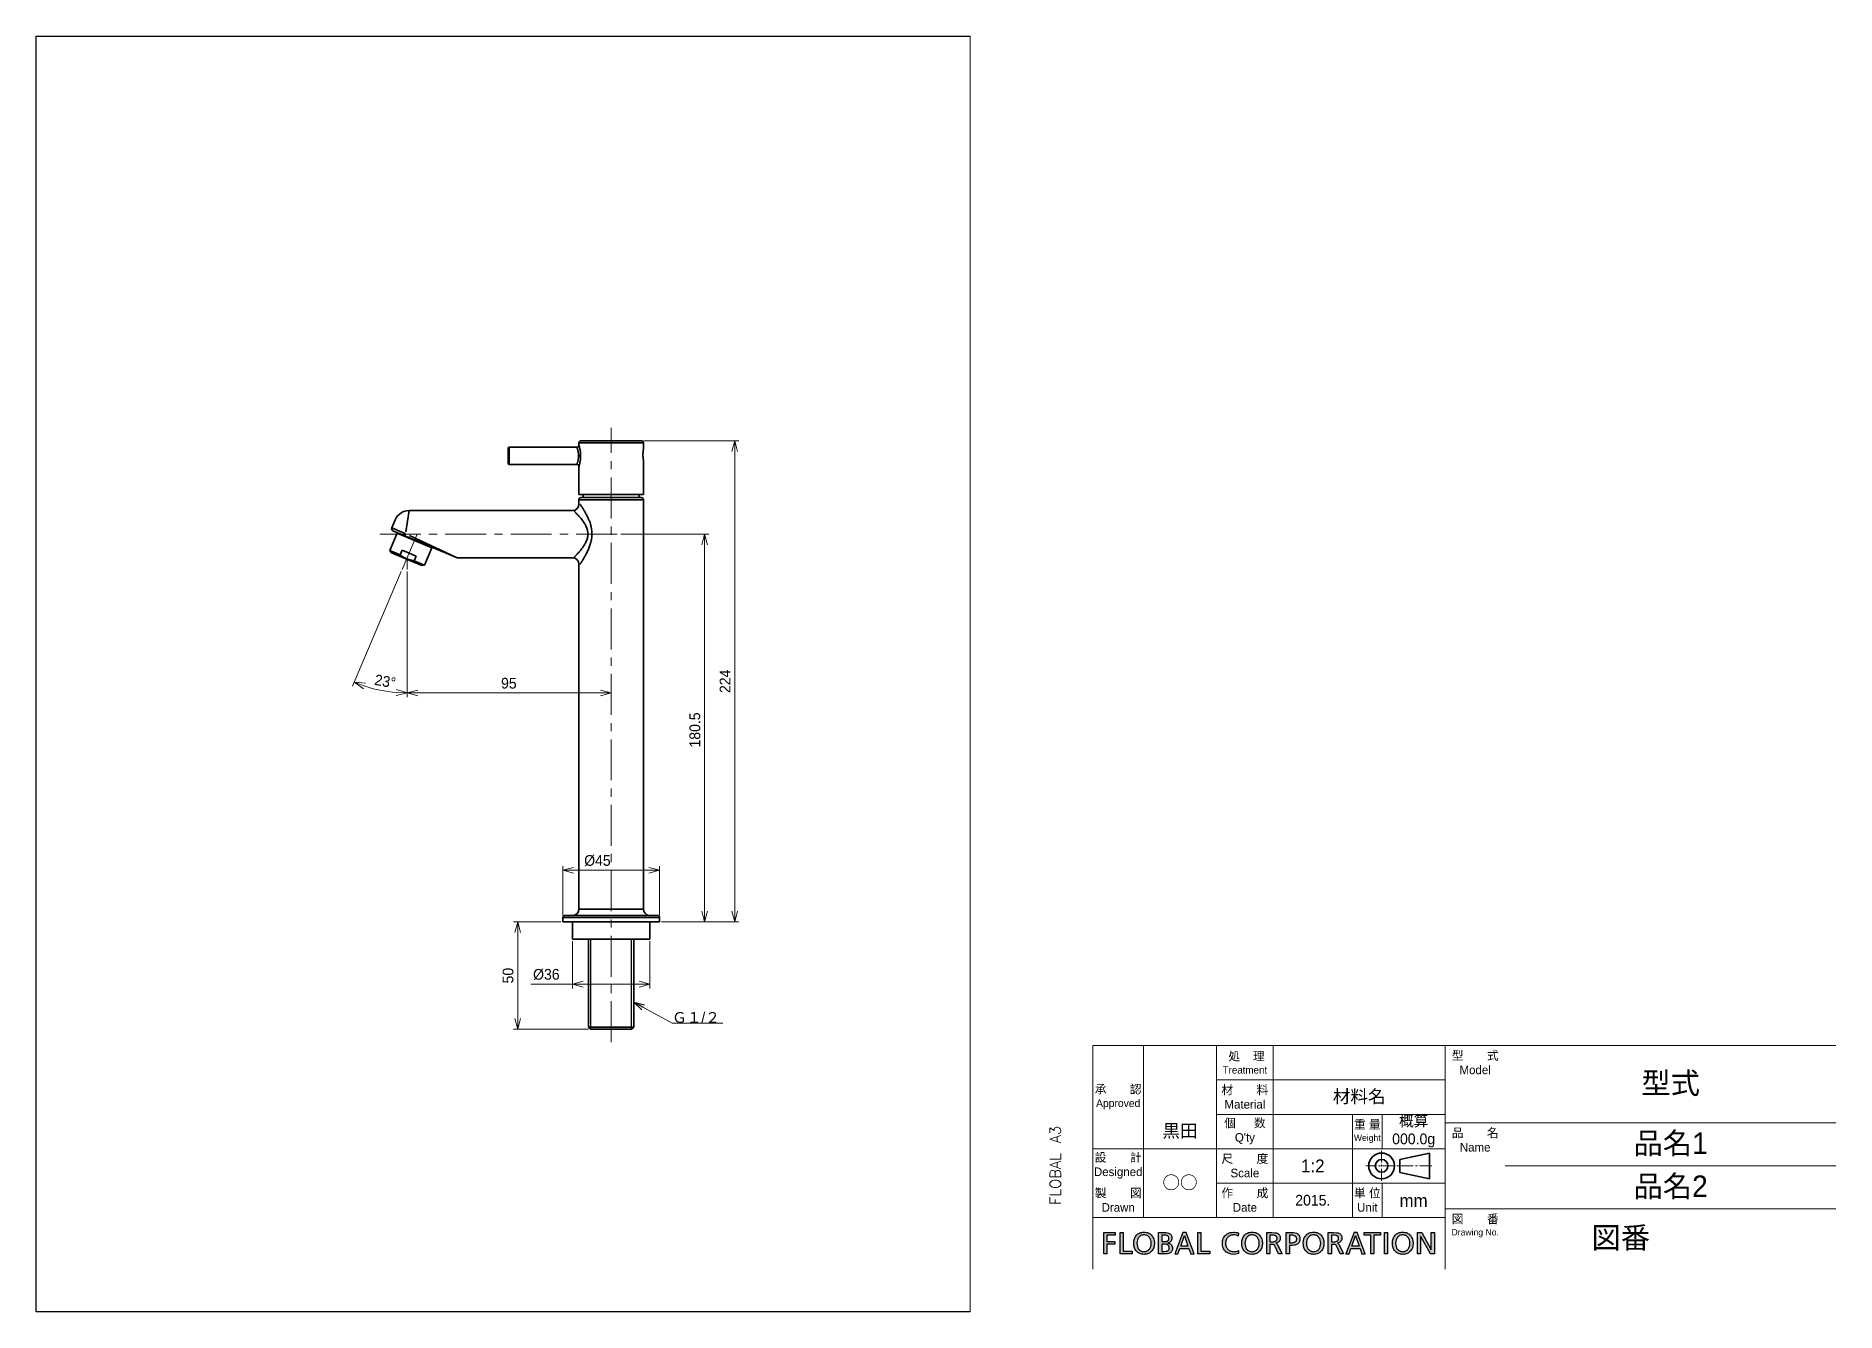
# Model space of a CAD drawing. Header units: millimetres. Extents: x 0 to 838, y 0 to 594.
import ezdxf

# ---------------------------------------------------------------- set-up
doc = ezdxf.new("R2010")
doc.units = ezdxf.units.MM
doc.header["$LTSCALE"] = 0.3
doc.linetypes.add('CENTER', pattern=[50.8, 31.75, -6.35, 6.35, -6.35])
doc.linetypes.add('CENTER2', pattern=[28.575, 19.05, -3.175, 3.175, -3.175])
for name, color, linetype, lineweight in [('TEXT', 7, 'Continuous', 25), ('中心線', 4, 'CENTER', 18), ('中心線x.5', 4, 'CENTER2', 18), ('実線', 3, 'Continuous', 35), ('寸法', 2, 'Continuous', 18), ('細線', 7, 'Continuous', 18)]:
    doc.layers.add(name, color=color, linetype=linetype, lineweight=lineweight)
doc.styles.add('MS Pゴシック', font='')
doc.styles.get("Standard").update_dxf_attribs({"font": 'txt.shx', "bigfont": 'bigfont.shx'})
doc.styles.get('MS Pゴシック').set_extended_font_data('MS PGothic')
doc.dimstyles.new('MyDim S＝1：2', dxfattribs={"dimscale": 2, "dimtxt": 2.5, "dimasz": 2.5, "dimexe": 1, "dimexo": 0.5, "dimgap": 1, "dimtad": 3, "dimdsep": 46, "dimtxsty": 'MS Pゴシック', "dimblk": 'OPEN30', "dimcen": 0, "dimclrd": 256, "dimclre": 256, "dimclrt": 256, "dimazin": 2, "dimtfac": 1, "dimtmove": 0, "dimatfit": 3, "dimldrblk": 'OPEN30', "dimfxl": 1, "dimlwd": 18, "dimlwe": 18, "dimarcsym": 0})

msp = doc.modelspace()

# ---------------------------------------------------------------- texts
at = {"layer": 'TEXT'}
msp.add_text('FLOBAL A3', height=5, rotation=90, dxfattribs=at).set_placement((477.094, 49.792))
at = {"layer": 'TEXT', "insert": (296.164, 134.526), "char_height": 5, "attachment_point": 7, "style": 'MS Pゴシック'}
msp.add_mtext('Ｇ１/２', dxfattribs=at)
at = {"layer": 'TEXT', "attachment_point": 5}
for s, insert, char_height, width in [('{\\fMS PMincho|b0|i0|c128|p18;黒田}', (532.662, 84), 6, 33.97607), ('{\\fMS PMincho|b0|i0|c128|p18;概算000.0g}', (641.457, 84), 5, 29.27428), ('{\\fMS PMincho|b0|i0|c128|p18;○○}', (532.662, 60), 6, 33.97607), ('{\\fMS PMincho|b0|i0|c128|p18;2015.}', (594.497, 52), 5, 36.80572), ('{\\fMS PMincho|b0|i0|c128|p18;mm}', (641.409, 51.858), 6, 29.3708)]:
    msp.add_mtext(s, dxfattribs=dict(at, insert=insert, char_height=char_height, width=width))
at = {"layer": '細線', "attachment_point": 5}
for s, insert, char_height, width in [('{\\fMS UI Gothic|b0|i0|c128|p50; 処    理\\H0.85x;Treatment}', (562.872, 116), 4, 26.44393), ('{\\fMS UI Gothic|b0|i0|c128|p2;型\u3000\u3000式\\P\\fMS UI Gothic|b0|i0|c128|p50;Model}', (670.094, 116), 4, 28), ('{\\fＭＳ Ｐ明朝|b0|i0|c128|p18;型式}', (761.094, 106), 10, 154), ('{\\fMS UI Gothic|b0|i0|c128|p50;承\u3000\u3000認\\P\\H0.9x;Approved}', (503.884, 100), 4, 23.58), ('{\\fMS UI Gothic|b0|i0|c128|p2;材\u3000\u3000料\\PMaterial}', (562.872, 100), 4, 26.44393), ('{\\fMS PMincho|b0|i0|c128|p18;材料名}', (616.094, 100), 6, 80), ("{\\fMS UI Gothic|b0|i0|c128|p2;個  \u3000数Q'ty}", (562.872, 84), 4, 26.44393), ('{\\fMS UI Gothic|b0|i0|c128|p50;重 量\\H0.7502x;Weight\\H1.333x; }', (619.86, 84), 3.999, 13.92), ('{\\fMS UI Gothic|b0|i0|c128|p2;品\u3000\u3000名\\fMS UI Gothic|b0|i0|c128|p50;Name}', (670.094, 80), 4, 28), ('{\\fＭＳ Ｐ明朝|b0|i0|c128|p18;品名1}', (761.094, 78), 10, 154), ('{\\fMS UI Gothic|b0|i0|c128|p2;設\u3000\u3000計Designed}', (503.884, 68), 4, 23.58), ('{\\fMS UI Gothic|b0|i0|c128|p50;尺\u3000\u3000度Scale}', (562.872, 68), 4, 26.44393), ('{\\fMS PMincho|b0|i0|c128|p18;1:2}', (594.497, 68), 6, 36.80572), ('{\\fＭＳ Ｐ明朝|b0|i0|c128|p18;品名2}', (761.094, 58), 10, 154), ('{\\fMS UI Gothic|b0|i0|c128|p2;製\u3000\u3000図Drawn}', (503.884, 52), 4, 23.58), ('{\\fMS UI Gothic|b0|i0|c128|p2;作\u3000\u3000成Date}', (562.872, 52), 4, 26.44393), ('{\\fMS UI Gothic|b0|i0|c128|p50;単 位\\P\\H1x;Unit}', (619.86, 52), 3.999, 13.92), ('{\\fMS UI Gothic|b0|i0|c128|p50;図\u3000\u3000番\\fMS UI Gothic|b0|i0|c128|p2;\\P\\fMS UI Gothic|b0|i0|c128|p50;\\H0.75x;Drawing No.}', (670.094, 40), 4, 28), ('{\\fＭＳ Ｐ明朝|b0|i0|c128|p18;図番}', (737.863, 34.053), 10, 116.2445)]:
    msp.add_mtext(s, dxfattribs=dict(at, insert=insert, char_height=char_height, width=width))

# ---------------------------------------------------------------- blocks, each defined once
blk = doc.blocks.new('FLOBAL CORPORATIOM')
at = {"layer": 'TEXT'}
h = blk.add_hatch(color=256, dxfattribs=at)
h.paths.add_polyline_path([(16.86, 1.72), (16.79, 1.86), (16.7, 1.99), (16.6, 2.1), (16.48, 2.19), (16.35, 2.27), (16.21, 2.34), (16.06, 2.39), (15.73, 2.46), (15.01, 2.5), (13.79, 2.5), (13.79, -2.5), (14.5, -2.5), (14.5, -0.28), (14.93, -0.28), (15.19, -0.29), (15.3, -0.31), (15.36, -0.32), (15.41, -0.34), (15.46, -0.37), (15.51, -0.4), (15.55, -0.44), (15.6, -0.48), (15.69, -0.61), (15.77, -0.77), (16.54, -2.5), (17.35, -2.5), (16.41, -0.51), (16.3, -0.31), (16.25, -0.24), (16.19, -0.17), (16.13, -0.12), (16.07, -0.08), (15.92, -0.01), (15.92, 0.01), (16.13, 0.06), (16.33, 0.14), (16.5, 0.25), (16.65, 0.39), (16.72, 0.46), (16.78, 0.54), (16.83, 0.63), (16.87, 0.73), (16.91, 0.82), (16.93, 0.93), (16.95, 1.03), (16.95, 1.15), (16.94, 1.36), (16.91, 1.55)])
h.paths.add_polyline_path([(14.5, 1.87), (15.19, 1.87), (15.42, 1.86), (15.62, 1.82), (15.71, 1.79), (15.8, 1.76), (15.87, 1.72), (15.94, 1.67), (16, 1.62), (16.05, 1.56), (16.09, 1.5), (16.13, 1.44), (16.16, 1.37), (16.18, 1.29), (16.19, 1.21), (16.19, 1.13), (16.19, 1.04), (16.17, 0.96), (16.15, 0.88), (16.12, 0.81), (16.08, 0.74), (16.03, 0.67), (15.97, 0.61), (15.91, 0.56), (15.83, 0.51), (15.75, 0.47), (15.57, 0.41), (15.35, 0.36), (15.11, 0.35), (14.5, 0.35)], flags=16)
h.paths.add_polyline_path([(-37.77, -0.22), (-35.91, -0.22), (-35.91, 0.41), (-37.77, 0.41), (-37.77, 1.87), (-35.83, 1.87), (-35.83, 2.5), (-38.48, 2.5), (-38.48, -2.5), (-37.77, -2.5)])
h.paths.add_polyline_path([(-34.69, -2.5), (-31.88, -2.5), (-31.88, -1.87), (-33.97, -1.87), (-33.97, 2.5), (-34.69, 2.5)])
h.paths.add_polyline_path([(-30.34, 2.28), (-30.53, 2.16), (-30.71, 2.01), (-30.88, 1.85), (-31.02, 1.67), (-31.15, 1.47), (-31.26, 1.26), (-31.35, 1.03), (-31.47, 0.54), (-31.51, 0), (-31.47, -0.55), (-31.35, -1.04), (-31.26, -1.27), (-31.15, -1.49), (-31.03, -1.68), (-30.88, -1.86), (-30.72, -2.02), (-30.54, -2.17), (-30.34, -2.29), (-30.12, -2.4), (-29.89, -2.48), (-29.65, -2.54), (-29.38, -2.57), (-29.1, -2.59), (-28.83, -2.57), (-28.56, -2.54), (-28.32, -2.48), (-28.09, -2.4), (-27.87, -2.29), (-27.67, -2.17), (-27.49, -2.02), (-27.33, -1.86), (-27.18, -1.68), (-27.06, -1.49), (-26.95, -1.27), (-26.86, -1.04), (-26.74, -0.55), (-26.7, 0), (-26.74, 0.54), (-26.86, 1.03), (-26.95, 1.26), (-27.06, 1.47), (-27.19, 1.67), (-27.33, 1.85), (-27.5, 2.01), (-27.68, 2.16), (-27.87, 2.28), (-28.09, 2.39), (-28.32, 2.47), (-28.57, 2.54), (-28.83, 2.57), (-29.1, 2.59), (-29.38, 2.57), (-29.64, 2.54), (-29.89, 2.47), (-30.12, 2.39)])
h.paths.add_polyline_path([(-29.83, 1.8), (-29.67, 1.86), (-29.49, 1.92), (-29.31, 1.95), (-29.1, 1.96), (-28.9, 1.94), (-28.72, 1.91), (-28.54, 1.86), (-28.38, 1.79), (-28.23, 1.7), (-28.1, 1.6), (-27.98, 1.49), (-27.87, 1.36), (-27.77, 1.22), (-27.69, 1.06), (-27.56, 0.73), (-27.48, 0.38), (-27.46, 0), (-27.48, -0.37), (-27.55, -0.73), (-27.67, -1.06), (-27.75, -1.21), (-27.85, -1.35), (-27.96, -1.48), (-28.08, -1.6), (-28.21, -1.7), (-28.36, -1.79), (-28.52, -1.86), (-28.7, -1.91), (-28.9, -1.94), (-29.1, -1.96), (-29.31, -1.94), (-29.51, -1.91), (-29.69, -1.86), (-29.85, -1.79), (-30, -1.7), (-30.13, -1.6), (-30.25, -1.48), (-30.36, -1.35), (-30.45, -1.21), (-30.54, -1.06), (-30.66, -0.73), (-30.73, -0.37), (-30.75, 0), (-30.73, 0.38), (-30.65, 0.74), (-30.52, 1.07), (-30.44, 1.22), (-30.34, 1.36), (-30.23, 1.49), (-30.11, 1.61), (-29.98, 1.71)], flags=16)
h.paths.add_polyline_path([(-25.71, -2.5), (-24.38, -2.5), (-24.01, -2.49), (-23.65, -2.44), (-23.33, -2.36), (-23.18, -2.31), (-23.04, -2.24), (-22.92, -2.16), (-22.81, -2.06), (-22.71, -1.95), (-22.63, -1.83), (-22.56, -1.69), (-22.51, -1.53), (-22.48, -1.36), (-22.47, -1.17), (-22.48, -1.04), (-22.5, -0.92), (-22.52, -0.8), (-22.56, -0.69), (-22.61, -0.59), (-22.66, -0.49), (-22.73, -0.41), (-22.8, -0.32), (-22.88, -0.25), (-22.97, -0.19), (-23.06, -0.13), (-23.17, -0.08), (-23.39, 0), (-23.63, 0.04), (-23.63, 0.05), (-23.41, 0.12), (-23.21, 0.21), (-23.03, 0.31), (-22.95, 0.38), (-22.88, 0.45), (-22.82, 0.52), (-22.76, 0.6), (-22.71, 0.69), (-22.68, 0.79), (-22.64, 0.89), (-22.62, 1), (-22.6, 1.24), (-22.61, 1.41), (-22.64, 1.56), (-22.68, 1.7), (-22.73, 1.83), (-22.8, 1.94), (-22.88, 2.04), (-22.98, 2.14), (-23.09, 2.22), (-23.21, 2.29), (-23.35, 2.34), (-23.65, 2.43), (-23.98, 2.48), (-24.36, 2.5), (-25.71, 2.5)])
h.paths.add_polyline_path([(-25, 1.91), (-24.24, 1.91), (-24.08, 1.9), (-23.92, 1.88), (-23.77, 1.83), (-23.69, 1.8), (-23.63, 1.76), (-23.56, 1.72), (-23.5, 1.66), (-23.45, 1.6), (-23.4, 1.53), (-23.37, 1.46), (-23.34, 1.37), (-23.32, 1.27), (-23.32, 1.17), (-23.33, 1.04), (-23.35, 0.92), (-23.38, 0.82), (-23.42, 0.73), (-23.48, 0.65), (-23.54, 0.59), (-23.62, 0.53), (-23.7, 0.49), (-23.79, 0.45), (-23.89, 0.42), (-24.11, 0.39), (-24.6, 0.37), (-25, 0.37)], flags=16)
h.paths.add_polyline_path([(-25, -0.22), (-24.53, -0.22), (-24.07, -0.25), (-23.85, -0.3), (-23.75, -0.33), (-23.65, -0.37), (-23.56, -0.42), (-23.48, -0.48), (-23.41, -0.56), (-23.35, -0.64), (-23.3, -0.73), (-23.26, -0.84), (-23.24, -0.97), (-23.23, -1.1), (-23.24, -1.22), (-23.26, -1.33), (-23.29, -1.43), (-23.33, -1.51), (-23.39, -1.59), (-23.45, -1.66), (-23.52, -1.71), (-23.6, -1.76), (-23.69, -1.8), (-23.79, -1.83), (-23.99, -1.88), (-24.46, -1.91), (-25, -1.91)], flags=16)
h.paths.add_polyline_path([(-21.97, -2.5), (-21.22, -2.5), (-20.78, -1.24), (-18.67, -1.24), (-18.23, -2.5), (-17.45, -2.5), (-19.32, 2.5), (-20.08, 2.5)])
h.paths.add_polyline_path([(-19.72, 1.78), (-18.88, -0.65), (-20.57, -0.65)], flags=16)
h.paths.add_polyline_path([(-15.89, 2.5), (-16.6, 2.5), (-16.6, -2.5), (-13.8, -2.5), (-13.8, -1.87), (-15.89, -1.87)])
h.paths.add_polyline_path([(-9.04, 2.47), (-9.29, 2.39), (-9.52, 2.29), (-9.74, 2.17), (-9.94, 2.03), (-10.13, 1.87), (-10.29, 1.69), (-10.44, 1.5), (-10.57, 1.29), (-10.68, 1.07), (-10.76, 0.83), (-10.82, 0.57), (-10.86, 0.3), (-10.87, 0.02), (-10.86, -0.27), (-10.83, -0.55), (-10.77, -0.81), (-10.69, -1.06), (-10.58, -1.29), (-10.46, -1.5), (-10.31, -1.7), (-10.15, -1.88), (-9.97, -2.04), (-9.77, -2.18), (-9.55, -2.3), (-9.32, -2.4), (-9.07, -2.48), (-8.81, -2.54), (-8.24, -2.59), (-7.7, -2.56), (-7.4, -2.5), (-7.1, -2.41), (-7.14, -1.71), (-7.25, -1.77), (-7.37, -1.81), (-7.65, -1.89), (-7.95, -1.94), (-8.23, -1.96), (-8.42, -1.95), (-8.61, -1.92), (-8.79, -1.88), (-8.96, -1.82), (-9.13, -1.74), (-9.28, -1.65), (-9.43, -1.54), (-9.56, -1.42), (-9.68, -1.28), (-9.79, -1.14), (-9.89, -0.97), (-9.97, -0.8), (-10.03, -0.62), (-10.08, -0.42), (-10.11, -0.22), (-10.12, 0), (-10.11, 0.21), (-10.08, 0.41), (-10.04, 0.6), (-9.98, 0.78), (-9.9, 0.95), (-9.81, 1.11), (-9.71, 1.26), (-9.59, 1.4), (-9.46, 1.52), (-9.31, 1.63), (-9.15, 1.73), (-8.98, 1.81), (-8.8, 1.87), (-8.61, 1.92), (-8.41, 1.95), (-8.2, 1.96, -0.133027), (-7.16, 1.68), (-7.11, 2.37, 0.10488), (-8.23, 2.59), (-8.78, 2.53)])
h.paths.add_polyline_path([(-5.39, 2.16), (-5.57, 2.01), (-5.73, 1.85), (-5.88, 1.67), (-6.01, 1.47), (-6.11, 1.26), (-6.2, 1.03), (-6.33, 0.54), (-6.37, 0), (-6.33, -0.55), (-6.2, -1.04), (-6.12, -1.27), (-6.01, -1.49), (-5.88, -1.68), (-5.74, -1.86), (-5.57, -2.02), (-5.39, -2.17), (-5.19, -2.29), (-4.98, -2.4), (-4.75, -2.48), (-4.5, -2.54), (-4.24, -2.57), (-3.96, -2.59), (-3.68, -2.57), (-3.42, -2.54), (-3.17, -2.48), (-2.94, -2.4), (-2.73, -2.29), (-2.53, -2.17), (-2.35, -2.02), (-2.18, -1.86), (-2.04, -1.68), (-1.91, -1.49), (-1.8, -1.27), (-1.71, -1.04), (-1.59, -0.55), (-1.55, 0), (-1.59, 0.54), (-1.71, 1.03), (-1.8, 1.26), (-1.91, 1.47), (-2.04, 1.67), (-2.19, 1.85), (-2.35, 2.01), (-2.53, 2.16), (-2.73, 2.28), (-2.94, 2.39), (-3.17, 2.47), (-3.42, 2.54), (-3.68, 2.57), (-3.96, 2.59), (-4.24, 2.57), (-4.5, 2.54), (-4.75, 2.47), (-4.98, 2.39), (-5.19, 2.28)])
h.paths.add_polyline_path([(-4.83, 1.71), (-4.68, 1.8), (-4.52, 1.86), (-4.35, 1.92), (-4.16, 1.95), (-3.96, 1.96), (-3.76, 1.94), (-3.57, 1.91), (-3.4, 1.86), (-3.24, 1.79), (-3.09, 1.7), (-2.95, 1.6), (-2.83, 1.49), (-2.72, 1.36), (-2.63, 1.22), (-2.54, 1.06), (-2.41, 0.73), (-2.34, 0.38), (-2.31, 0), (-2.34, -0.37), (-2.41, -0.73), (-2.53, -1.06), (-2.61, -1.21), (-2.7, -1.35), (-2.81, -1.48), (-2.93, -1.6), (-3.07, -1.7), (-3.22, -1.79), (-3.38, -1.86), (-3.56, -1.91), (-3.75, -1.94), (-3.96, -1.96), (-4.17, -1.94), (-4.36, -1.91), (-4.54, -1.86), (-4.7, -1.79), (-4.85, -1.7), (-4.99, -1.6), (-5.11, -1.48), (-5.22, -1.35), (-5.31, -1.21), (-5.39, -1.06), (-5.51, -0.73), (-5.58, -0.37), (-5.61, 0), (-5.58, 0.38), (-5.5, 0.74), (-5.38, 1.07), (-5.29, 1.22), (-5.2, 1.36), (-5.09, 1.49), (-4.97, 1.61)], flags=16)
h.paths.add_polyline_path([(-0.54, -2.5), (0.17, -2.5), (0.17, -0.28), (0.6, -0.28), (0.86, -0.29), (0.98, -0.31), (1.03, -0.32), (1.08, -0.34), (1.13, -0.37), (1.18, -0.4), (1.23, -0.44), (1.27, -0.48), (1.36, -0.61), (1.44, -0.77), (2.21, -2.5), (3.03, -2.5), (2.08, -0.51), (1.97, -0.31), (1.92, -0.24), (1.86, -0.17), (1.81, -0.12), (1.74, -0.08), (1.59, -0.01), (1.59, 0.01), (1.8, 0.06), (2, 0.14), (2.17, 0.25), (2.33, 0.39), (2.39, 0.46), (2.45, 0.54), (2.5, 0.63), (2.54, 0.73), (2.58, 0.82), (2.6, 0.93), (2.62, 1.03), (2.62, 1.15), (2.61, 1.36), (2.58, 1.55), (2.53, 1.72), (2.46, 1.86), (2.37, 1.99), (2.27, 2.1), (2.15, 2.19), (2.02, 2.27), (1.88, 2.34), (1.73, 2.39), (1.4, 2.46), (0.68, 2.5), (-0.54, 2.5)])
h.paths.add_polyline_path([(0.17, 1.87), (0.86, 1.87), (1.09, 1.86), (1.3, 1.82), (1.39, 1.79), (1.47, 1.76), (1.54, 1.72), (1.61, 1.67), (1.67, 1.62), (1.72, 1.56), (1.76, 1.5), (1.8, 1.44), (1.83, 1.37), (1.85, 1.29), (1.86, 1.21), (1.86, 1.13), (1.86, 1.04), (1.85, 0.96), (1.82, 0.88), (1.79, 0.81), (1.75, 0.74), (1.7, 0.67), (1.64, 0.61), (1.58, 0.56), (1.51, 0.51), (1.42, 0.47), (1.24, 0.41), (1.02, 0.36), (0.78, 0.35), (0.17, 0.35)], flags=16)
h.paths.add_polyline_path([(4.01, -2.5), (4.73, -2.5), (4.73, -0.5), (5.43, -0.5), (5.77, -0.48), (6.09, -0.42), (6.39, -0.32), (6.53, -0.25), (6.66, -0.17), (6.77, -0.07), (6.88, 0.04), (6.97, 0.16), (7.05, 0.3), (7.12, 0.45), (7.16, 0.62), (7.19, 0.8), (7.2, 1), (7.19, 1.21), (7.16, 1.39), (7.12, 1.56), (7.05, 1.72), (6.97, 1.85), (6.88, 1.98), (6.77, 2.08), (6.65, 2.18), (6.51, 2.26), (6.37, 2.33), (6.05, 2.43), (5.7, 2.48), (5.32, 2.5), (4.01, 2.5)])
h.paths.add_polyline_path([(4.73, 1.87), (5.34, 1.87), (5.51, 1.86), (5.7, 1.82), (5.88, 1.76), (6.06, 1.68), (6.14, 1.62), (6.21, 1.56), (6.28, 1.49), (6.33, 1.41), (6.38, 1.32), (6.41, 1.23), (6.43, 1.12), (6.44, 1.01), (6.44, 0.89), (6.42, 0.78), (6.39, 0.68), (6.35, 0.59), (6.3, 0.51), (6.24, 0.44), (6.18, 0.38), (6.11, 0.32), (6.03, 0.27), (5.95, 0.23), (5.78, 0.17), (5.61, 0.14), (5.44, 0.13), (4.73, 0.13)], flags=16)
h.paths.add_polyline_path([(8.94, 2.16), (8.76, 2.01), (8.59, 1.85), (8.45, 1.67), (8.32, 1.47), (8.21, 1.26), (8.12, 1.03), (8, 0.54), (7.96, 0), (8, -0.55), (8.12, -1.04), (8.21, -1.27), (8.32, -1.49), (8.45, -1.68), (8.59, -1.86), (8.76, -2.02), (8.94, -2.17), (9.13, -2.29), (9.35, -2.4), (9.58, -2.48), (9.83, -2.54), (10.09, -2.57), (10.37, -2.59), (10.65, -2.57), (10.91, -2.54), (11.16, -2.48), (11.39, -2.4), (11.6, -2.29), (11.8, -2.17), (11.98, -2.02), (12.14, -1.86), (12.29, -1.68), (12.42, -1.49), (12.52, -1.27), (12.61, -1.04), (12.73, -0.55), (12.77, 0), (12.73, 0.54), (12.61, 1.03), (12.52, 1.26), (12.41, 1.47), (12.29, 1.67), (12.14, 1.85), (11.98, 2.01), (11.8, 2.16), (11.6, 2.28), (11.38, 2.39), (11.15, 2.47), (10.91, 2.54), (10.65, 2.57), (10.37, 2.59), (10.09, 2.57), (9.83, 2.54), (9.58, 2.47), (9.35, 2.39), (9.14, 2.28)])
h.paths.add_polyline_path([(9.36, 1.61), (9.5, 1.71), (9.65, 1.8), (9.81, 1.86), (9.98, 1.92), (10.17, 1.95), (10.37, 1.96), (10.57, 1.94), (10.76, 1.91), (10.93, 1.86), (11.09, 1.79), (11.24, 1.7), (11.37, 1.6), (11.5, 1.49), (11.61, 1.36), (11.7, 1.22), (11.79, 1.06), (11.91, 0.73), (11.99, 0.38), (12.02, 0), (11.99, -0.37), (11.92, -0.73), (11.8, -1.06), (11.72, -1.21), (11.62, -1.35), (11.52, -1.48), (11.4, -1.6), (11.26, -1.7), (11.11, -1.79), (10.95, -1.86), (10.77, -1.91), (10.58, -1.94), (10.37, -1.96), (10.16, -1.94), (9.97, -1.91), (9.79, -1.86), (9.62, -1.79), (9.47, -1.7), (9.34, -1.6), (9.22, -1.48), (9.11, -1.35), (9.02, -1.21), (8.94, -1.06), (8.82, -0.73), (8.74, -0.37), (8.72, 0), (8.75, 0.38), (8.82, 0.74), (8.95, 1.07), (9.03, 1.22), (9.13, 1.36), (9.24, 1.49)], flags=16)
h.paths.add_polyline_path([(17.88, -2.5), (18.63, -2.5), (19.07, -1.24), (21.18, -1.24), (21.62, -2.5), (22.4, -2.5), (20.53, 2.5), (19.78, 2.5)])
h.paths.add_polyline_path([(20.13, 1.78), (20.98, -0.65), (19.28, -0.65)], flags=16)
h.paths.add_polyline_path([(23.68, 1.87), (23.68, -2.5), (24.4, -2.5), (24.4, 1.87), (25.95, 1.87), (25.95, 2.5), (22.13, 2.5), (22.13, 1.87)])
h.paths.add_polyline_path([(27.56, 2.5), (26.85, 2.5), (26.85, -2.5), (27.56, -2.5)])
h.paths.add_polyline_path([(32.55, 2.16), (32.35, 2.28), (32.14, 2.39), (31.91, 2.47), (31.66, 2.54), (31.4, 2.57), (31.12, 2.59), (30.84, 2.57), (30.58, 2.54), (30.33, 2.47), (30.1, 2.39), (29.89, 2.28), (29.69, 2.16), (29.51, 2.01), (29.35, 1.85), (29.2, 1.67), (29.07, 1.47), (28.97, 1.26), (28.88, 1.03), (28.75, 0.54), (28.71, 0), (28.75, -0.55), (28.88, -1.04), (28.96, -1.27), (29.07, -1.49), (29.2, -1.68), (29.34, -1.86), (29.51, -2.02), (29.69, -2.17), (29.89, -2.29), (30.1, -2.4), (30.33, -2.48), (30.58, -2.54), (30.84, -2.57), (31.12, -2.59), (31.4, -2.57), (31.66, -2.54), (31.91, -2.48), (32.14, -2.4), (32.35, -2.29), (32.55, -2.17), (32.73, -2.02), (32.9, -1.86), (33.04, -1.68), (33.17, -1.49), (33.28, -1.27), (33.37, -1.04), (33.49, -0.55), (33.53, 0), (33.49, 0.54), (33.36, 1.03), (33.27, 1.26), (33.17, 1.47), (33.04, 1.67), (32.89, 1.85), (32.73, 2.01)])
h.paths.add_polyline_path([(32.13, 1.6), (32.25, 1.49), (32.36, 1.36), (32.45, 1.22), (32.54, 1.06), (32.67, 0.73), (32.74, 0.38), (32.77, 0), (32.74, -0.37), (32.67, -0.73), (32.55, -1.06), (32.47, -1.21), (32.38, -1.35), (32.27, -1.48), (32.15, -1.6), (32.01, -1.7), (31.86, -1.79), (31.7, -1.86), (31.52, -1.91), (31.33, -1.94), (31.12, -1.96), (30.91, -1.94), (30.72, -1.91), (30.54, -1.86), (30.38, -1.79), (30.23, -1.7), (30.09, -1.6), (29.97, -1.48), (29.86, -1.35), (29.77, -1.21), (29.69, -1.06), (29.57, -0.73), (29.5, -0.37), (29.47, 0), (29.5, 0.38), (29.58, 0.74), (29.7, 1.07), (29.79, 1.22), (29.88, 1.36), (29.99, 1.49), (30.11, 1.61), (30.25, 1.71), (30.4, 1.8), (30.56, 1.86), (30.73, 1.92), (30.92, 1.95), (31.12, 1.96), (31.32, 1.94), (31.51, 1.91), (31.68, 1.86), (31.84, 1.79), (31.99, 1.7)], flags=16)
h.paths.add_polyline_path([(34.57, 2.5), (34.57, -2.5), (35.29, -2.5), (35.29, 1.61), (35.3, 1.61), (37.57, -2.5), (38.48, -2.5), (38.48, 2.5), (37.77, 2.5), (37.77, -1.53), (37.75, -1.53), (35.55, 2.5)])
for points in [[(-38.48, 2.5), (-35.83, 2.5), (-35.83, 1.87), (-37.77, 1.87), (-37.77, 0.41), (-35.91, 0.41), (-35.91, -0.22), (-37.77, -0.22), (-37.77, -2.5), (-38.48, -2.5), (-38.48, 2.5)], [(-34.69, 2.5), (-33.97, 2.5), (-33.97, -1.87), (-31.88, -1.87), (-31.88, -2.5), (-34.69, -2.5), (-34.69, 2.5)], [(-29.1, 2.59), (-28.83, 2.57), (-28.57, 2.54), (-28.32, 2.47), (-28.09, 2.39), (-27.87, 2.28), (-27.68, 2.16), (-27.5, 2.01), (-27.33, 1.85), (-27.19, 1.67), (-27.06, 1.47), (-26.95, 1.26), (-26.86, 1.03), (-26.74, 0.54), (-26.7, 0), (-26.74, -0.55), (-26.86, -1.04), (-26.95, -1.27), (-27.06, -1.49), (-27.18, -1.68), (-27.33, -1.86), (-27.49, -2.02), (-27.67, -2.17), (-27.87, -2.29), (-28.09, -2.4), (-28.32, -2.48), (-28.56, -2.54), (-28.83, -2.57), (-29.1, -2.59), (-29.38, -2.57), (-29.65, -2.54), (-29.89, -2.48), (-30.12, -2.4), (-30.34, -2.29), (-30.54, -2.17), (-30.72, -2.02), (-30.88, -1.86), (-31.03, -1.68), (-31.15, -1.49), (-31.26, -1.27), (-31.35, -1.04), (-31.47, -0.55), (-31.51, 0), (-31.47, 0.54), (-31.35, 1.03), (-31.26, 1.26), (-31.15, 1.47), (-31.02, 1.67), (-30.88, 1.85), (-30.71, 2.01), (-30.53, 2.16), (-30.34, 2.28), (-30.12, 2.39), (-29.89, 2.47), (-29.64, 2.54), (-29.38, 2.57), (-29.1, 2.59)], [(-29.1, -1.96), (-28.9, -1.94), (-28.7, -1.91), (-28.52, -1.86), (-28.36, -1.79), (-28.21, -1.7), (-28.08, -1.6), (-27.96, -1.48), (-27.85, -1.35), (-27.75, -1.21), (-27.67, -1.06), (-27.55, -0.73), (-27.48, -0.37), (-27.46, 0), (-27.48, 0.38), (-27.56, 0.73), (-27.69, 1.06), (-27.77, 1.22), (-27.87, 1.36), (-27.98, 1.49), (-28.1, 1.6), (-28.23, 1.7), (-28.38, 1.79), (-28.54, 1.86), (-28.72, 1.91), (-28.9, 1.94), (-29.1, 1.96), (-29.31, 1.95), (-29.49, 1.92), (-29.67, 1.86), (-29.83, 1.8), (-29.98, 1.71), (-30.11, 1.61), (-30.23, 1.49), (-30.34, 1.36), (-30.44, 1.22), (-30.52, 1.07), (-30.65, 0.74), (-30.73, 0.38), (-30.75, 0), (-30.73, -0.37), (-30.66, -0.73), (-30.54, -1.06), (-30.45, -1.21), (-30.36, -1.35), (-30.25, -1.48), (-30.13, -1.6), (-30, -1.7), (-29.85, -1.79), (-29.69, -1.86), (-29.51, -1.91), (-29.31, -1.94), (-29.1, -1.96)], [(-25.71, 2.5), (-24.36, 2.5), (-23.98, 2.48), (-23.65, 2.43), (-23.35, 2.34), (-23.21, 2.29), (-23.09, 2.22), (-22.98, 2.14), (-22.88, 2.04), (-22.8, 1.94), (-22.73, 1.83), (-22.68, 1.7), (-22.64, 1.56), (-22.61, 1.41), (-22.6, 1.24), (-22.62, 1), (-22.64, 0.89), (-22.68, 0.79), (-22.71, 0.69), (-22.76, 0.6), (-22.82, 0.52), (-22.88, 0.45), (-22.95, 0.38), (-23.03, 0.31), (-23.21, 0.21), (-23.41, 0.12), (-23.63, 0.05), (-23.63, 0.04), (-23.39, 0), (-23.17, -0.08), (-23.06, -0.13), (-22.97, -0.19), (-22.88, -0.25), (-22.8, -0.32), (-22.73, -0.41), (-22.66, -0.49), (-22.61, -0.59), (-22.56, -0.69), (-22.52, -0.8), (-22.5, -0.92), (-22.48, -1.04), (-22.47, -1.17), (-22.48, -1.36), (-22.51, -1.53), (-22.56, -1.69), (-22.63, -1.83), (-22.71, -1.95), (-22.81, -2.06), (-22.92, -2.16), (-23.04, -2.24), (-23.18, -2.31), (-23.33, -2.36), (-23.65, -2.44), (-24.01, -2.49), (-24.38, -2.5), (-25.71, -2.5), (-25.71, 2.5)], [(-25, 0.37), (-24.6, 0.37), (-24.11, 0.39), (-23.89, 0.42), (-23.79, 0.45), (-23.7, 0.49), (-23.62, 0.53), (-23.54, 0.59), (-23.48, 0.65), (-23.42, 0.73), (-23.38, 0.82), (-23.35, 0.92), (-23.33, 1.04), (-23.32, 1.17), (-23.32, 1.27), (-23.34, 1.37), (-23.37, 1.46), (-23.4, 1.53), (-23.45, 1.6), (-23.5, 1.66), (-23.56, 1.72), (-23.63, 1.76), (-23.69, 1.8), (-23.77, 1.83), (-23.92, 1.88), (-24.08, 1.9), (-24.24, 1.91), (-25, 1.91), (-25, 0.37)], [(-18.23, -2.5), (-17.45, -2.5), (-19.32, 2.5), (-20.08, 2.5), (-21.97, -2.5), (-21.22, -2.5), (-20.78, -1.24), (-18.67, -1.24), (-18.23, -2.5)], [(-20.57, -0.65), (-19.72, 1.78), (-18.88, -0.65), (-20.57, -0.65)], [(-16.6, 2.5), (-15.89, 2.5), (-15.89, -1.87), (-13.8, -1.87), (-13.8, -2.5), (-16.6, -2.5), (-16.6, 2.5)], [(-3.96, 2.59), (-3.68, 2.57), (-3.42, 2.54), (-3.17, 2.47), (-2.94, 2.39), (-2.73, 2.28), (-2.53, 2.16), (-2.35, 2.01), (-2.19, 1.85), (-2.04, 1.67), (-1.91, 1.47), (-1.8, 1.26), (-1.71, 1.03), (-1.59, 0.54), (-1.55, 0), (-1.59, -0.55), (-1.71, -1.04), (-1.8, -1.27), (-1.91, -1.49), (-2.04, -1.68), (-2.18, -1.86), (-2.35, -2.02), (-2.53, -2.17), (-2.73, -2.29), (-2.94, -2.4), (-3.17, -2.48), (-3.42, -2.54), (-3.68, -2.57), (-3.96, -2.59), (-4.24, -2.57), (-4.5, -2.54), (-4.75, -2.48), (-4.98, -2.4), (-5.19, -2.29), (-5.39, -2.17), (-5.57, -2.02), (-5.74, -1.86), (-5.88, -1.68), (-6.01, -1.49), (-6.12, -1.27), (-6.2, -1.04), (-6.33, -0.55), (-6.37, 0), (-6.33, 0.54), (-6.2, 1.03), (-6.11, 1.26), (-6.01, 1.47), (-5.88, 1.67), (-5.73, 1.85), (-5.57, 2.01), (-5.39, 2.16), (-5.19, 2.28), (-4.98, 2.39), (-4.75, 2.47), (-4.5, 2.54), (-4.24, 2.57), (-3.96, 2.59)], [(-3.96, -1.96), (-3.75, -1.94), (-3.56, -1.91), (-3.38, -1.86), (-3.22, -1.79), (-3.07, -1.7), (-2.93, -1.6), (-2.81, -1.48), (-2.7, -1.35), (-2.61, -1.21), (-2.53, -1.06), (-2.41, -0.73), (-2.34, -0.37), (-2.31, 0), (-2.34, 0.38), (-2.41, 0.73), (-2.54, 1.06), (-2.63, 1.22), (-2.72, 1.36), (-2.83, 1.49), (-2.95, 1.6), (-3.09, 1.7), (-3.24, 1.79), (-3.4, 1.86), (-3.57, 1.91), (-3.76, 1.94), (-3.96, 1.96), (-4.16, 1.95), (-4.35, 1.92), (-4.52, 1.86), (-4.68, 1.8), (-4.83, 1.71), (-4.97, 1.61), (-5.09, 1.49), (-5.2, 1.36), (-5.29, 1.22), (-5.38, 1.07), (-5.5, 0.74), (-5.58, 0.38), (-5.61, 0), (-5.58, -0.37), (-5.51, -0.73), (-5.39, -1.06), (-5.31, -1.21), (-5.22, -1.35), (-5.11, -1.48), (-4.99, -1.6), (-4.85, -1.7), (-4.7, -1.79), (-4.54, -1.86), (-4.36, -1.91), (-4.17, -1.94), (-3.96, -1.96)], [(-0.54, 2.5), (0.68, 2.5), (1.4, 2.46), (1.73, 2.39), (1.88, 2.34), (2.02, 2.27), (2.15, 2.19), (2.27, 2.1), (2.37, 1.99), (2.46, 1.86), (2.53, 1.72), (2.58, 1.55), (2.61, 1.36), (2.62, 1.15), (2.62, 1.03), (2.6, 0.93), (2.58, 0.82), (2.54, 0.73), (2.5, 0.63), (2.45, 0.54), (2.39, 0.46), (2.33, 0.39), (2.17, 0.25), (2, 0.14), (1.8, 0.06), (1.59, 0.01), (1.59, -0.01), (1.74, -0.08), (1.81, -0.12), (1.86, -0.17), (1.92, -0.24), (1.97, -0.31), (2.08, -0.51), (3.03, -2.5), (2.21, -2.5), (1.44, -0.77), (1.36, -0.61), (1.27, -0.48), (1.23, -0.44), (1.18, -0.4), (1.13, -0.37), (1.08, -0.34), (1.03, -0.32), (0.98, -0.31), (0.86, -0.29), (0.6, -0.28), (0.17, -0.28), (0.17, -2.5), (-0.54, -2.5), (-0.54, 2.5)], [(0.17, 0.35), (0.78, 0.35), (1.02, 0.36), (1.24, 0.41), (1.42, 0.47), (1.51, 0.51), (1.58, 0.56), (1.64, 0.61), (1.7, 0.67), (1.75, 0.74), (1.79, 0.81), (1.82, 0.88), (1.85, 0.96), (1.86, 1.04), (1.86, 1.13), (1.86, 1.21), (1.85, 1.29), (1.83, 1.37), (1.8, 1.44), (1.76, 1.5), (1.72, 1.56), (1.67, 1.62), (1.61, 1.67), (1.54, 1.72), (1.47, 1.76), (1.39, 1.79), (1.3, 1.82), (1.09, 1.86), (0.86, 1.87), (0.17, 1.87), (0.17, 0.35)], [(4.01, 2.5), (5.32, 2.5), (5.7, 2.48), (6.05, 2.43), (6.37, 2.33), (6.51, 2.26), (6.65, 2.18), (6.77, 2.08), (6.88, 1.98), (6.97, 1.85), (7.05, 1.72), (7.12, 1.56), (7.16, 1.39), (7.19, 1.21), (7.2, 1), (7.19, 0.8), (7.16, 0.62), (7.12, 0.45), (7.05, 0.3), (6.97, 0.16), (6.88, 0.04), (6.77, -0.07), (6.66, -0.17), (6.53, -0.25), (6.39, -0.32), (6.09, -0.42), (5.77, -0.48), (5.43, -0.5), (4.73, -0.5), (4.73, -2.5), (4.01, -2.5), (4.01, 2.5)], [(4.73, 0.13), (5.44, 0.13), (5.61, 0.14), (5.78, 0.17), (5.95, 0.23), (6.03, 0.27), (6.11, 0.32), (6.18, 0.38), (6.24, 0.44), (6.3, 0.51), (6.35, 0.59), (6.39, 0.68), (6.42, 0.78), (6.44, 0.89), (6.44, 1.01), (6.43, 1.12), (6.41, 1.23), (6.38, 1.32), (6.33, 1.41), (6.28, 1.49), (6.21, 1.56), (6.14, 1.62), (6.06, 1.68), (5.88, 1.76), (5.7, 1.82), (5.51, 1.86), (5.34, 1.87), (4.73, 1.87), (4.73, 0.13)], [(10.37, 2.59), (10.65, 2.57), (10.91, 2.54), (11.15, 2.47), (11.38, 2.39), (11.6, 2.28), (11.8, 2.16), (11.98, 2.01), (12.14, 1.85), (12.29, 1.67), (12.41, 1.47), (12.52, 1.26), (12.61, 1.03), (12.73, 0.54), (12.77, 0), (12.73, -0.55), (12.61, -1.04), (12.52, -1.27), (12.42, -1.49), (12.29, -1.68), (12.14, -1.86), (11.98, -2.02), (11.8, -2.17), (11.6, -2.29), (11.39, -2.4), (11.16, -2.48), (10.91, -2.54), (10.65, -2.57), (10.37, -2.59), (10.09, -2.57), (9.83, -2.54), (9.58, -2.48), (9.35, -2.4), (9.13, -2.29), (8.94, -2.17), (8.76, -2.02), (8.59, -1.86), (8.45, -1.68), (8.32, -1.49), (8.21, -1.27), (8.12, -1.04), (8, -0.55), (7.96, 0), (8, 0.54), (8.12, 1.03), (8.21, 1.26), (8.32, 1.47), (8.45, 1.67), (8.59, 1.85), (8.76, 2.01), (8.94, 2.16), (9.14, 2.28), (9.35, 2.39), (9.58, 2.47), (9.83, 2.54), (10.09, 2.57), (10.37, 2.59)], [(10.37, -1.96), (10.58, -1.94), (10.77, -1.91), (10.95, -1.86), (11.11, -1.79), (11.26, -1.7), (11.4, -1.6), (11.52, -1.48), (11.62, -1.35), (11.72, -1.21), (11.8, -1.06), (11.92, -0.73), (11.99, -0.37), (12.02, 0), (11.99, 0.38), (11.91, 0.73), (11.79, 1.06), (11.7, 1.22), (11.61, 1.36), (11.5, 1.49), (11.37, 1.6), (11.24, 1.7), (11.09, 1.79), (10.93, 1.86), (10.76, 1.91), (10.57, 1.94), (10.37, 1.96), (10.17, 1.95), (9.98, 1.92), (9.81, 1.86), (9.65, 1.8), (9.5, 1.71), (9.36, 1.61), (9.24, 1.49), (9.13, 1.36), (9.03, 1.22), (8.95, 1.07), (8.82, 0.74), (8.75, 0.38), (8.72, 0), (8.74, -0.37), (8.82, -0.73), (8.94, -1.06), (9.02, -1.21), (9.11, -1.35), (9.22, -1.48), (9.34, -1.6), (9.47, -1.7), (9.62, -1.79), (9.79, -1.86), (9.97, -1.91), (10.16, -1.94), (10.37, -1.96)], [(13.79, 2.5), (15.01, 2.5), (15.73, 2.46), (16.06, 2.39), (16.21, 2.34), (16.35, 2.27), (16.48, 2.19), (16.6, 2.1), (16.7, 1.99), (16.79, 1.86), (16.86, 1.72), (16.91, 1.55), (16.94, 1.36), (16.95, 1.15), (16.95, 1.03), (16.93, 0.93), (16.91, 0.82), (16.87, 0.73), (16.83, 0.63), (16.78, 0.54), (16.72, 0.46), (16.65, 0.39), (16.5, 0.25), (16.33, 0.14), (16.13, 0.06), (15.92, 0.01), (15.92, -0.01), (16.07, -0.08), (16.13, -0.12), (16.19, -0.17), (16.25, -0.24), (16.3, -0.31), (16.41, -0.51), (17.35, -2.5), (16.54, -2.5), (15.77, -0.77), (15.69, -0.61), (15.6, -0.48), (15.55, -0.44), (15.51, -0.4), (15.46, -0.37), (15.41, -0.34), (15.36, -0.32), (15.3, -0.31), (15.19, -0.29), (14.93, -0.28), (14.5, -0.28), (14.5, -2.5), (13.79, -2.5), (13.79, 2.5)], [(14.5, 0.35), (15.11, 0.35), (15.35, 0.36), (15.57, 0.41), (15.75, 0.47), (15.83, 0.51), (15.91, 0.56), (15.97, 0.61), (16.03, 0.67), (16.08, 0.74), (16.12, 0.81), (16.15, 0.88), (16.17, 0.96), (16.19, 1.04), (16.19, 1.13), (16.19, 1.21), (16.18, 1.29), (16.16, 1.37), (16.13, 1.44), (16.09, 1.5), (16.05, 1.56), (16, 1.62), (15.94, 1.67), (15.87, 1.72), (15.8, 1.76), (15.71, 1.79), (15.62, 1.82), (15.42, 1.86), (15.19, 1.87), (14.5, 1.87), (14.5, 0.35)], [(21.62, -2.5), (22.4, -2.5), (20.53, 2.5), (19.78, 2.5), (17.88, -2.5), (18.63, -2.5), (19.07, -1.24), (21.18, -1.24), (21.62, -2.5)], [(19.28, -0.65), (20.13, 1.78), (20.98, -0.65), (19.28, -0.65)], [(23.68, 1.87), (22.13, 1.87), (22.13, 2.5), (25.95, 2.5), (25.95, 1.87), (24.4, 1.87), (24.4, -2.5), (23.68, -2.5), (23.68, 1.87)], [(26.85, 2.5), (27.56, 2.5), (27.56, -2.5), (26.85, -2.5), (26.85, 2.5)], [(31.12, 2.59), (31.4, 2.57), (31.66, 2.54), (31.91, 2.47), (32.14, 2.39), (32.35, 2.28), (32.55, 2.16), (32.73, 2.01), (32.89, 1.85), (33.04, 1.67), (33.17, 1.47), (33.27, 1.26), (33.36, 1.03), (33.49, 0.54), (33.53, 0), (33.49, -0.55), (33.37, -1.04), (33.28, -1.27), (33.17, -1.49), (33.04, -1.68), (32.9, -1.86), (32.73, -2.02), (32.55, -2.17), (32.35, -2.29), (32.14, -2.4), (31.91, -2.48), (31.66, -2.54), (31.4, -2.57), (31.12, -2.59), (30.84, -2.57), (30.58, -2.54), (30.33, -2.48), (30.1, -2.4), (29.89, -2.29), (29.69, -2.17), (29.51, -2.02), (29.34, -1.86), (29.2, -1.68), (29.07, -1.49), (28.96, -1.27), (28.88, -1.04), (28.75, -0.55), (28.71, 0), (28.75, 0.54), (28.88, 1.03), (28.97, 1.26), (29.07, 1.47), (29.2, 1.67), (29.35, 1.85), (29.51, 2.01), (29.69, 2.16), (29.89, 2.28), (30.1, 2.39), (30.33, 2.47), (30.58, 2.54), (30.84, 2.57), (31.12, 2.59)], [(31.12, -1.96), (31.33, -1.94), (31.52, -1.91), (31.7, -1.86), (31.86, -1.79), (32.01, -1.7), (32.15, -1.6), (32.27, -1.48), (32.38, -1.35), (32.47, -1.21), (32.55, -1.06), (32.67, -0.73), (32.74, -0.37), (32.77, 0), (32.74, 0.38), (32.67, 0.73), (32.54, 1.06), (32.45, 1.22), (32.36, 1.36), (32.25, 1.49), (32.13, 1.6), (31.99, 1.7), (31.84, 1.79), (31.68, 1.86), (31.51, 1.91), (31.32, 1.94), (31.12, 1.96), (30.92, 1.95), (30.73, 1.92), (30.56, 1.86), (30.4, 1.8), (30.25, 1.71), (30.11, 1.61), (29.99, 1.49), (29.88, 1.36), (29.79, 1.22), (29.7, 1.07), (29.58, 0.74), (29.5, 0.38), (29.47, 0), (29.5, -0.37), (29.57, -0.73), (29.69, -1.06), (29.77, -1.21), (29.86, -1.35), (29.97, -1.48), (30.09, -1.6), (30.23, -1.7), (30.38, -1.79), (30.54, -1.86), (30.72, -1.91), (30.91, -1.94), (31.12, -1.96)], [(34.57, 2.5), (35.55, 2.5), (37.75, -1.53), (37.77, -1.53), (37.77, 2.5), (38.48, 2.5), (38.48, -2.5), (37.57, -2.5), (35.3, 1.61), (35.29, 1.61), (35.29, -2.5), (34.57, -2.5), (34.57, 2.5)], [(-25, -1.91), (-24.46, -1.91), (-23.99, -1.88), (-23.79, -1.83), (-23.69, -1.8), (-23.6, -1.76), (-23.52, -1.71), (-23.45, -1.66), (-23.39, -1.59), (-23.33, -1.51), (-23.29, -1.43), (-23.26, -1.33), (-23.24, -1.22), (-23.23, -1.1), (-23.24, -0.97), (-23.26, -0.84), (-23.3, -0.73), (-23.35, -0.64), (-23.41, -0.56), (-23.48, -0.48), (-23.56, -0.42), (-23.65, -0.37), (-23.75, -0.33), (-23.85, -0.3), (-24.07, -0.25), (-24.53, -0.22), (-25, -0.22), (-25, -1.91)]]:
    blk.add_lwpolyline(points, close=True, dxfattribs=at)
blk.add_lwpolyline([(-7.16, 1.68, 0.133027), (-8.2, 1.96), (-8.41, 1.95), (-8.61, 1.92), (-8.8, 1.87), (-8.98, 1.81), (-9.15, 1.73), (-9.31, 1.63), (-9.46, 1.52), (-9.59, 1.4), (-9.71, 1.26), (-9.81, 1.11), (-9.9, 0.95), (-9.98, 0.78), (-10.04, 0.6), (-10.08, 0.41), (-10.11, 0.21), (-10.12, 0), (-10.11, -0.22), (-10.08, -0.42), (-10.03, -0.62), (-9.97, -0.8), (-9.89, -0.97), (-9.79, -1.14), (-9.68, -1.28), (-9.56, -1.42), (-9.43, -1.54), (-9.28, -1.65), (-9.13, -1.74), (-8.96, -1.82), (-8.79, -1.88), (-8.61, -1.92), (-8.42, -1.95), (-8.23, -1.96), (-7.95, -1.94), (-7.65, -1.89), (-7.37, -1.81), (-7.25, -1.77), (-7.14, -1.71), (-7.1, -2.41), (-7.4, -2.5), (-7.7, -2.56), (-8.24, -2.59), (-8.81, -2.54), (-9.07, -2.48), (-9.32, -2.4), (-9.55, -2.3), (-9.77, -2.18), (-9.97, -2.04), (-10.15, -1.88), (-10.31, -1.7), (-10.46, -1.5), (-10.58, -1.29), (-10.69, -1.06), (-10.77, -0.81), (-10.83, -0.55), (-10.86, -0.27), (-10.87, 0.02), (-10.86, 0.3), (-10.82, 0.57), (-10.76, 0.83), (-10.68, 1.07), (-10.57, 1.29), (-10.44, 1.5), (-10.29, 1.69), (-10.13, 1.87), (-9.94, 2.03), (-9.74, 2.17), (-9.52, 2.29), (-9.29, 2.39), (-9.04, 2.47), (-8.78, 2.53), (-8.23, 2.59, -0.10488), (-7.11, 2.37), (-7.16, 1.68)], format="xyb", close=True, dxfattribs=at)
blk = doc.blocks.new('_Open30')
at = {"color": 0, "lineweight": -2}
for p, q in [((-1, 0.27), (0, 0)), ((0, 0), (-1, -0.27)), ((0, 0), (-1, 0))]:
    blk.add_line(p, q, dxfattribs=at)
blk = doc.blocks.new('*D6')
at = {"layer": 'Defpoints', "color": 0}
for p in [(271.25, 362.09), (311.31, 362.09), (290.31, 181.59)]:
    blk.add_point(p, dxfattribs=at)
at = {"layer": '寸法', "lineweight": 18}
for p, q in [((272.25, 362.09), (313.31, 362.09)), ((311.31, 186.59), (311.31, 357.09)), ((291.31, 181.59), (313.31, 181.59))]:
    blk.add_line(p, q, dxfattribs=at)
at = {"layer": '寸法', "lineweight": 18, "xscale": 5, "yscale": 5, "zscale": 5}
for p, rotation in [((311.31, 362.09), 90), ((311.31, 181.59), 270)]:
    blk.add_blockref('_Open30', p, dxfattribs=dict(at, rotation=rotation))
at = {"layer": '寸法', "insert": (306.81, 270.94), "char_height": 5, "attachment_point": 5, "rotation": 90, "style": 'MS Pゴシック'}
blk.add_mtext('180.5', dxfattribs=at)
blk = doc.blocks.new('*D7')
at = {"layer": 'Defpoints', "color": 0}
for p in [(281.81, 405.59), (325.31, 405.59), (290.31, 181.59)]:
    blk.add_point(p, dxfattribs=at)
at = {"layer": '寸法', "lineweight": 18}
for p, q in [((282.81, 405.59), (327.31, 405.59)), ((325.31, 186.59), (325.31, 400.59)), ((291.31, 181.59), (327.31, 181.59))]:
    blk.add_line(p, q, dxfattribs=at)
at = {"layer": '寸法', "lineweight": 18, "xscale": 5, "yscale": 5, "zscale": 5}
for p, rotation in [((325.31, 405.59), 90), ((325.31, 181.59), 270)]:
    blk.add_blockref('_Open30', p, dxfattribs=dict(at, rotation=rotation))
at = {"layer": '寸法', "insert": (320.81, 293.59), "char_height": 5, "attachment_point": 5, "rotation": 90, "style": 'MS Pゴシック'}
blk.add_mtext('224', dxfattribs=at)
blk = doc.blocks.new('*D9')
at = {"layer": 'Defpoints', "color": 0}
for p in [(172.81, 345.69), (267.81, 288.18), (267.81, 279.49)]:
    blk.add_point(p, dxfattribs=at)
at = {"layer": '寸法', "lineweight": 18}
for p, q in [((172.81, 344.69), (172.81, 286.18)), ((177.81, 288.18), (262.81, 288.18)), ((267.81, 280.49), (267.81, 290.18))]:
    blk.add_line(p, q, dxfattribs=at)
at = {"layer": '寸法', "lineweight": 18, "xscale": 5, "yscale": 5, "zscale": 5, "rotation": 180}
blk.add_blockref('_Open30', (172.81, 288.18), dxfattribs=at)
at = {"layer": '寸法', "lineweight": 18, "xscale": 5, "yscale": 5, "zscale": 5}
blk.add_blockref('_Open30', (267.81, 288.18), dxfattribs=at)
at = {"layer": '寸法', "insert": (220.17, 292.68), "char_height": 5, "attachment_point": 5, "style": 'MS Pゴシック'}
blk.add_mtext('95', dxfattribs=at)
blk = doc.blocks.new('*D10')
at = {"layer": 'Defpoints', "color": 0}
for p in [(175.94, 358.48), (170.47, 345.59), (172.81, 351.12), (172.81, 345.69), (156.17, 290.42)]:
    blk.add_point(p, dxfattribs=at)
at = {"layer": '寸法', "lineweight": 18}
for p, q in [((170.07, 344.67), (147.44, 291.34)), ((172.81, 344.69), (172.81, 286.18))]:
    blk.add_line(p, q, dxfattribs=at)
blk.add_arc((172.81, 351.12), 62.94, 251.55276, 265.44724, dxfattribs=at)
at = {"layer": '寸法', "lineweight": 18, "xscale": 5, "yscale": 5, "zscale": 5}
for p, rotation in [((148.22, 293.18), 159.2763817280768), ((172.81, 288.18), 357.7236175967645)]:
    blk.add_blockref('_Open30', p, dxfattribs=dict(at, rotation=rotation))
at = {"layer": '寸法', "insert": (162.6, 293.57), "char_height": 5, "attachment_point": 5, "rotation": 349.94289, "style": 'MS Pゴシック'}
blk.add_mtext('23°', dxfattribs=at)
blk = doc.blocks.new('*D11')
at = {"layer": 'Defpoints', "color": 0}
for p in [(245.31, 181.59), (224.31, 131.59), (258.31, 131.59)]:
    blk.add_point(p, dxfattribs=at)
at = {"layer": '寸法', "lineweight": 18}
for p, q in [((244.31, 181.59), (222.31, 181.59)), ((224.31, 176.59), (224.31, 136.59)), ((257.31, 131.59), (222.31, 131.59))]:
    blk.add_line(p, q, dxfattribs=at)
at = {"layer": '寸法', "lineweight": 18, "xscale": 5, "yscale": 5, "zscale": 5}
for p, rotation in [((224.31, 181.59), 90), ((224.31, 131.59), 270)]:
    blk.add_blockref('_Open30', p, dxfattribs=dict(at, rotation=rotation))
at = {"layer": '寸法', "insert": (219.81, 156.59), "char_height": 5, "attachment_point": 5, "rotation": 90, "style": 'MS Pゴシック'}
blk.add_mtext('50', dxfattribs=at)
blk = doc.blocks.new('*D12')
at = {"layer": 'Defpoints', "color": 0}
for p in [(290.31, 205.61), (245.31, 183.61), (290.31, 183.61)]:
    blk.add_point(p, dxfattribs=at)
at = {"layer": '寸法', "lineweight": 18}
for p, q in [((245.31, 184.61), (245.31, 207.61)), ((250.31, 205.61), (285.31, 205.61)), ((290.31, 184.61), (290.31, 207.61))]:
    blk.add_line(p, q, dxfattribs=at)
at = {"layer": '寸法', "lineweight": 18, "xscale": 5, "yscale": 5, "zscale": 5, "rotation": 180}
blk.add_blockref('_Open30', (245.31, 205.61), dxfattribs=at)
at = {"layer": '寸法', "lineweight": 18, "xscale": 5, "yscale": 5, "zscale": 5}
blk.add_blockref('_Open30', (290.31, 205.61), dxfattribs=at)
at = {"layer": '寸法', "insert": (261.41, 210.11), "char_height": 5, "attachment_point": 5, "style": 'MS Pゴシック'}
blk.add_mtext('%%c45', dxfattribs=at)
blk = doc.blocks.new('*D13')
at = {"layer": 'Defpoints', "color": 0}
for p in [(249.81, 173.59), (285.81, 173.59), (285.81, 152.59)]:
    blk.add_point(p, dxfattribs=at)
at = {"layer": '寸法', "lineweight": 18}
for p, q in [((249.81, 172.59), (249.81, 150.59)), ((285.81, 172.59), (285.81, 150.59)), ((249.81, 152.59), (230.44, 152.59)), ((280.81, 152.59), (254.81, 152.59))]:
    blk.add_line(p, q, dxfattribs=at)
at = {"layer": '寸法', "lineweight": 18, "xscale": 5, "yscale": 5, "zscale": 5, "rotation": 180}
blk.add_blockref('_Open30', (249.81, 152.59), dxfattribs=at)
at = {"layer": '寸法', "lineweight": 18, "xscale": 5, "yscale": 5, "zscale": 5}
blk.add_blockref('_Open30', (285.81, 152.59), dxfattribs=at)
at = {"layer": '寸法', "insert": (237.62, 157.09), "char_height": 5, "attachment_point": 5, "style": 'MS Pゴシック'}
blk.add_mtext('%%c36', dxfattribs=at)

# ---------------------------------------------------------------- dimensions: what is measured, and where the dimension line sits
at = {"layer": '寸法'}
dim = msp.add_linear_dim(base=(325.31, 405.589), p1=(290.31, 181.589), p2=(281.81, 405.589), angle=90, dimstyle='MyDim S＝1：2', dxfattribs=at)
dim.commit()
dim.dimension.update_dxf_attribs({"geometry": '*D7', "text_midpoint": (320.81, 293.589)})
for base, p1, p2, picture, middle in [((311.31, 362.089), (290.31, 181.589), (271.248, 362.089), '*D6', (311.31, 270.942)), ((224.31, 131.589), (245.31, 181.589), (258.31, 131.589), '*D11', (224.31, 156.589))]:
    dim = msp.add_linear_dim(base=base, p1=p1, p2=p2, angle=90, dimstyle='MyDim S＝1：2', dxfattribs=at)
    dim.commit()
    dim.dimension.update_dxf_attribs({"geometry": picture, "text_midpoint": middle, "dimtype": 160})
dim = msp.add_angular_dim_2l(base=(156.166, 290.416), line1=((170.465, 345.593), (175.935, 358.48)), line2=((172.81, 351.116), (172.81, 345.685)), dimstyle='MyDim S＝1：2', dxfattribs=at)
dim.commit()
dim.dimension.update_dxf_attribs({"geometry": '*D10', "text_midpoint": (161.818, 289.142), "dimtype": 162})
dim = msp.add_linear_dim(base=(267.81, 288.175), p1=(172.81, 345.685), p2=(267.81, 279.485), dimstyle='MyDim S＝1：2', dxfattribs=at)
dim.commit()
dim.dimension.update_dxf_attribs({"geometry": '*D9', "text_midpoint": (220.169, 288.175), "dimtype": 160})
for base, p1, p2, picture, middle in [((290.31, 205.612), (245.31, 183.612), (290.31, 183.612), '*D12', (261.413, 205.612)), ((285.81, 152.589), (249.81, 173.589), (285.81, 173.589), '*D13', (237.625, 152.589))]:
    dim = msp.add_linear_dim(base=base, p1=p1, p2=p2, text='%%c<>', dimstyle='MyDim S＝1：2', dxfattribs=at)
    dim.commit()
    dim.dimension.update_dxf_attribs({"geometry": picture, "text_midpoint": middle, "dimtype": 160})

# ---------------------------------------------------------------- linework, layer by layer
at = {"color": 7, "linetype": 'Continuous'}
for p, q in [((183.69, 356.274), (183.612, 356.09)), ((258.31, 131.589), (258.31, 173.589)), ((277.31, 131.589), (277.31, 173.589))]:
    msp.add_line(p, q, dxfattribs=at)
at = {"layer": 'Defpoints'}
for p, q in [((0, 0), (0, 594)), ((0, 594), (435, 594)), ((435, 0), (0, 0))]:
    msp.add_line(p, q, dxfattribs=at)
at = {"layer": '中心線', "ltscale": 2}
for p, q in [((267.81, 125.589), (267.81, 411.589)), ((160.083, 362.089), (271.248, 362.089)), ((170.465, 345.593), (177.467, 362.089)), ((172.81, 351.116), (172.81, 345.685))]:
    msp.add_line(p, q, dxfattribs=at)
at = {"layer": '中心線x.5'}
for p, q in [((649.853, 68), (619.216, 68)), ((626.529, 61.005), (626.529, 75.087))]:
    msp.add_line(p, q, dxfattribs=at)
at = {"layer": '実線'}
for p, q in [((251.86, 402.589), (220.31, 402.589)), ((220.31, 402.589), (220.31, 394.589)), ((251.814, 402.58), (251.812, 402.587)), ((251.823, 402.555), (251.814, 402.58)), ((251.84, 402.511), (251.823, 402.555)), ((251.863, 402.451), (251.84, 402.511)), ((251.893, 402.374), (251.863, 402.451)), ((251.927, 402.28), (251.893, 402.374)), ((252.81, 403.589), (252.81, 404.589)), ((252.812, 403.587), (252.813, 403.578)), ((252.813, 403.578), (252.822, 403.546)), ((252.822, 403.546), (252.838, 403.492)), ((252.838, 403.492), (252.86, 403.416)), ((252.86, 403.416), (252.887, 403.32)), ((252.887, 403.32), (252.92, 403.203)), ((252.92, 403.203), (252.957, 403.067)), ((252.957, 403.067), (252.997, 402.912)), ((252.994, 404.589), (282.625, 404.589)), ((252.997, 402.912), (253.04, 402.74)), ((253.04, 402.74), (253.086, 402.55)), ((253.086, 402.55), (253.133, 402.344)), ((253.133, 402.344), (253.181, 402.123)), ((281.81, 405.589), (253.81, 405.589)), ((282.81, 401.589), (282.81, 404.589)), ((219.81, 402.089), (219.81, 395.089)), ((251.86, 394.589), (220.31, 394.589)), ((251.812, 394.592), (251.819, 394.603)), ((251.819, 394.603), (251.833, 394.633)), ((251.833, 394.633), (251.853, 394.679)), ((251.853, 394.679), (251.879, 394.743)), ((251.879, 394.743), (251.911, 394.822)), ((251.911, 394.822), (251.947, 394.917)), ((251.966, 402.171), (251.927, 402.28)), ((251.947, 394.917), (251.986, 395.027)), ((252.009, 402.048), (251.966, 402.171)), ((251.986, 395.027), (252.029, 395.151)), ((252.055, 401.91), (252.009, 402.048)), ((252.029, 395.151), (252.075, 395.289)), ((252.104, 401.758), (252.055, 401.91)), ((252.075, 395.289), (252.122, 395.44)), ((252.154, 401.593), (252.104, 401.758)), ((252.122, 395.44), (252.171, 395.604)), ((252.206, 401.416), (252.154, 401.593)), ((252.171, 395.604), (252.22, 395.78)), ((252.257, 401.227), (252.206, 401.416)), ((252.22, 395.78), (252.27, 395.967)), ((252.308, 401.027), (252.257, 401.227)), ((252.27, 395.967), (252.318, 396.166)), ((252.358, 400.816), (252.308, 401.027)), ((252.318, 396.166), (252.365, 396.374)), ((252.405, 400.594), (252.358, 400.816)), ((252.365, 396.374), (252.41, 396.593)), ((252.449, 400.364), (252.405, 400.594)), ((252.41, 396.593), (252.452, 396.821)), ((252.49, 400.126), (252.449, 400.364)), ((252.452, 396.821), (252.491, 397.057)), ((252.525, 399.881), (252.49, 400.126)), ((252.491, 397.057), (252.526, 397.301)), ((252.555, 399.63), (252.525, 399.881)), ((252.526, 397.301), (252.556, 397.552)), ((252.579, 399.374), (252.555, 399.63)), ((252.556, 397.552), (252.579, 397.808)), ((252.597, 399.114), (252.579, 399.374)), ((252.579, 397.808), (252.597, 398.066)), ((252.607, 398.851), (252.597, 399.114)), ((252.597, 398.066), (252.607, 398.327)), ((252.611, 398.589), (252.607, 398.851)), ((252.607, 398.327), (252.611, 398.589)), ((253.539, 398.589), (252.674, 398.589)), ((252.938, 393.999), (252.904, 393.881)), ((252.975, 394.136), (252.938, 393.999)), ((253.016, 394.292), (252.975, 394.136)), ((253.058, 394.464), (253.016, 394.292)), ((253.103, 394.653), (253.058, 394.464)), ((253.149, 394.858), (253.103, 394.653)), ((253.195, 395.078), (253.149, 394.858)), ((253.181, 402.123), (253.229, 401.887)), ((253.241, 395.312), (253.195, 395.078)), ((253.229, 401.887), (253.277, 401.636)), ((253.286, 395.56), (253.241, 395.312)), ((253.277, 401.636), (253.324, 401.372)), ((253.33, 395.821), (253.286, 395.56)), ((253.324, 401.372), (253.368, 401.096)), ((253.372, 396.094), (253.33, 395.821)), ((253.368, 401.096), (253.409, 400.808)), ((253.412, 396.378), (253.372, 396.094)), ((253.409, 400.808), (253.447, 400.511)), ((253.448, 396.674), (253.412, 396.378)), ((253.447, 400.511), (253.481, 400.204)), ((253.481, 396.979), (253.448, 396.674)), ((253.481, 400.204), (253.509, 399.891)), ((253.509, 397.293), (253.481, 396.979)), ((253.509, 399.891), (253.531, 399.57)), ((253.531, 397.612), (253.509, 397.293)), ((253.531, 399.57), (253.547, 399.245)), ((253.548, 397.936), (253.531, 397.612)), ((253.547, 399.245), (253.557, 398.917)), ((253.557, 398.262), (253.548, 397.936)), ((253.557, 398.917), (253.561, 398.589)), ((253.561, 398.589), (253.557, 398.262)), ((282.603, 399.409), (282.6, 399.089)), ((282.6, 399.089), (282.603, 398.769)), ((282.614, 399.731), (282.603, 399.409)), ((282.603, 398.769), (282.614, 398.447)), ((282.631, 400.047), (282.614, 399.731)), ((282.614, 398.447), (282.631, 398.132)), ((282.653, 400.344), (282.631, 400.047)), ((282.631, 398.132), (282.653, 397.834)), ((282.679, 400.617), (282.653, 400.344)), ((282.653, 397.834), (282.679, 397.561)), ((282.705, 400.857), (282.679, 400.617)), ((282.679, 397.561), (282.705, 397.321)), ((282.732, 401.067), (282.705, 400.857)), ((282.705, 397.321), (282.732, 397.111)), ((282.757, 401.251), (282.732, 401.067)), ((282.732, 397.111), (282.757, 396.928)), ((282.779, 401.398), (282.757, 401.251)), ((282.757, 396.928), (282.779, 396.78)), ((282.796, 401.505), (282.779, 401.398)), ((282.779, 396.78), (282.796, 396.674)), ((282.806, 401.568), (282.796, 401.505)), ((282.796, 396.674), (282.806, 396.61)), ((282.81, 401.589), (282.806, 401.568)), ((282.806, 396.61), (282.81, 396.589)), ((282.81, 380.589), (282.81, 396.589)), ((252.81, 380.589), (252.81, 393.589)), ((252.818, 393.607), (252.812, 393.592)), ((252.831, 393.644), (252.818, 393.607)), ((252.85, 393.702), (252.831, 393.644)), ((252.875, 393.781), (252.85, 393.702)), ((252.904, 393.881), (252.875, 393.781)), ((282.81, 380.589), (252.81, 380.589)), ((252.813, 378.089), (252.813, 376.089)), ((252.998, 378.089), (282.621, 378.089)), ((253.813, 379.089), (281.806, 379.089)), ((254.814, 380.589), (254.814, 379.089)), ((280.806, 380.589), (280.806, 379.089)), ((282.806, 378.089), (282.806, 187.589)), ((165.671, 365.01), (167.29, 368.824)), ((173.728, 373.056), (172.202, 363.165)), ((173.734, 373.089), (249.813, 373.089)), ((250.453, 372.989), (250.446, 372.997)), ((250.477, 372.962), (250.453, 372.989)), ((250.52, 372.916), (250.477, 372.962)), ((250.581, 372.849), (250.52, 372.916)), ((250.66, 372.763), (250.581, 372.849)), ((250.758, 372.658), (250.66, 372.763)), ((250.874, 372.533), (250.758, 372.658)), ((251.009, 372.387), (250.874, 372.533)), ((251.163, 372.222), (251.009, 372.387)), ((251.336, 372.037), (251.163, 372.222)), ((251.528, 371.832), (251.336, 372.037)), ((251.738, 371.608), (251.528, 371.832)), ((251.963, 371.369), (251.738, 371.608)), ((252.202, 371.116), (251.963, 371.369)), ((252.452, 370.849), (252.202, 371.116)), ((252.71, 370.569), (252.452, 370.849)), ((252.977, 370.277), (252.71, 370.569)), ((253.249, 369.971), (252.977, 370.277)), ((253.524, 369.653), (253.249, 369.971)), ((253.424, 375.972), (253.428, 375.965)), ((253.428, 375.965), (253.444, 375.938)), ((253.444, 375.938), (253.471, 375.892)), ((253.471, 375.892), (253.51, 375.827)), ((253.51, 375.827), (253.561, 375.743)), ((253.802, 369.322), (253.524, 369.653)), ((253.561, 375.743), (253.624, 375.639)), ((253.624, 375.639), (253.699, 375.516)), ((253.699, 375.516), (253.786, 375.373)), ((253.786, 375.373), (253.885, 375.21)), ((254.079, 368.979), (253.802, 369.322)), ((253.885, 375.21), (253.996, 375.028)), ((253.996, 375.028), (254.119, 374.826)), ((254.355, 368.625), (254.079, 368.979)), ((254.119, 374.826), (254.255, 374.604)), ((254.255, 374.604), (254.403, 374.363)), ((254.403, 374.363), (254.562, 374.104)), ((254.562, 374.104), (254.73, 373.832)), ((254.73, 373.832), (254.906, 373.546)), ((254.906, 373.546), (255.09, 373.247)), ((255.09, 373.247), (255.28, 372.934)), ((255.28, 372.934), (255.474, 372.609)), ((255.474, 372.609), (255.673, 372.271)), ((255.673, 372.271), (255.874, 371.92)), ((255.874, 371.92), (256.077, 371.557)), ((256.077, 371.557), (256.281, 371.182)), ((256.281, 371.182), (256.485, 370.795)), ((256.485, 370.795), (256.687, 370.396)), ((256.687, 370.396), (256.887, 369.986)), ((256.887, 369.986), (257.083, 369.565)), ((257.083, 369.565), (257.275, 369.133)), ((257.275, 369.133), (257.462, 368.69)), ((164.728, 354.471), (168.194, 362.635)), ((165.686, 365.006), (165.671, 365.01)), ((165.728, 364.991), (165.686, 365.006)), ((165.797, 364.963), (165.728, 364.991)), ((165.892, 364.925), (165.797, 364.963)), ((166.013, 364.875), (165.892, 364.925)), ((166.16, 364.814), (166.013, 364.875)), ((166.333, 364.742), (166.16, 364.814)), ((166.201, 363.698), (171.68, 361.373)), ((166.53, 364.659), (166.333, 364.742)), ((166.751, 364.566), (166.53, 364.659)), ((166.995, 364.463), (166.751, 364.566)), ((167.261, 364.351), (166.995, 364.463)), ((167.547, 364.231), (167.261, 364.351)), ((167.852, 364.102), (167.547, 364.231)), ((168.175, 363.965), (167.852, 364.102)), ((168.515, 363.821), (168.175, 363.965)), ((168.194, 362.635), (184.302, 355.797)), ((168.87, 363.671), (168.515, 363.821)), ((169.24, 363.514), (168.87, 363.671)), ((168.962, 362.526), (168.884, 362.342)), ((169.62, 363.353), (169.24, 363.514)), ((170.011, 363.187), (169.62, 363.353)), ((170.412, 363.017), (170.011, 363.187)), ((170.82, 362.844), (170.412, 363.017)), ((171.235, 362.668), (170.82, 362.844)), ((171.653, 362.491), (171.235, 362.668)), ((172.07, 362.314), (171.653, 362.491)), ((195.719, 351.169), (171.68, 361.373)), ((173.944, 361.439), (196.035, 351.124)), ((254.627, 368.258), (254.355, 368.625)), ((254.894, 367.881), (254.627, 368.258)), ((255.153, 367.493), (254.894, 367.881)), ((255.404, 367.093), (255.153, 367.493)), ((255.643, 366.683), (255.404, 367.093)), ((255.869, 366.263), (255.643, 366.683)), ((256.08, 365.833), (255.869, 366.263)), ((256.275, 365.393), (256.08, 365.833)), ((256.452, 364.944), (256.275, 365.393)), ((256.608, 364.485), (256.452, 364.944)), ((256.742, 364.017), (256.608, 364.485)), ((256.711, 360.213), (256.822, 360.678)), ((256.852, 363.54), (256.742, 364.017)), ((256.822, 360.678), (256.907, 361.147)), ((256.933, 363.058), (256.852, 363.54)), ((256.907, 361.147), (256.962, 361.62)), ((256.977, 362.576), (256.933, 363.058)), ((256.962, 361.62), (256.986, 362.097)), ((256.986, 362.097), (256.977, 362.576)), ((257.462, 368.69), (257.642, 368.236)), ((257.642, 368.236), (257.814, 367.772)), ((257.814, 367.772), (257.977, 367.298)), ((257.977, 367.298), (258.131, 366.815)), ((258.131, 366.815), (258.274, 366.321)), ((258.274, 366.321), (258.405, 365.818)), ((258.405, 365.818), (258.523, 365.306)), ((258.523, 365.306), (258.627, 364.785)), ((258.627, 364.785), (258.716, 364.255)), ((258.765, 360.505), (258.691, 359.982)), ((258.716, 364.255), (258.789, 363.717)), ((258.821, 361.033), (258.765, 360.505)), ((258.789, 363.717), (258.841, 363.175)), ((258.858, 361.564), (258.821, 361.033)), ((258.841, 363.175), (258.869, 362.636)), ((258.874, 362.099), (258.858, 361.564)), ((258.869, 362.636), (258.874, 362.099)), ((169.52, 352.437), (164.728, 354.471)), ((165.488, 353.463), (164.728, 354.471)), ((165.488, 353.463), (179.584, 347.48)), ((169.52, 352.437), (170.446, 354.618)), ((169.52, 352.437), (169.786, 352.246)), ((169.786, 352.246), (170.049, 352.065)), ((170.049, 352.065), (170.309, 351.891)), ((176.971, 351.848), (170.446, 354.618)), ((180.837, 347.634), (184.302, 355.797)), ((251.176, 351.957), (251.353, 352.145)), ((251.353, 352.145), (251.544, 352.35)), ((251.544, 352.35), (251.747, 352.57)), ((251.747, 352.57), (251.963, 352.807)), ((251.963, 352.807), (252.19, 353.058)), ((252.19, 353.058), (252.427, 353.325)), ((252.427, 353.325), (252.674, 353.605)), ((252.674, 353.605), (252.93, 353.899)), ((252.93, 353.899), (253.194, 354.207)), ((253.194, 354.207), (253.464, 354.53)), ((253.464, 354.53), (253.737, 354.867)), ((253.737, 354.867), (254.013, 355.217)), ((254.013, 355.217), (254.288, 355.579)), ((254.288, 355.579), (254.561, 355.953)), ((254.561, 355.953), (254.83, 356.338)), ((254.83, 356.338), (255.092, 356.734)), ((255.092, 356.734), (255.346, 357.14)), ((255.346, 357.14), (255.589, 357.556)), ((255.589, 357.556), (255.819, 357.98)), ((255.825, 352.261), (255.629, 351.906)), ((255.819, 357.98), (256.035, 358.413)), ((256.025, 352.63), (255.825, 352.261)), ((256.226, 353.012), (256.025, 352.63)), ((256.035, 358.413), (256.234, 358.853)), ((256.429, 353.407), (256.226, 353.012)), ((256.234, 358.853), (256.415, 359.3)), ((256.415, 359.3), (256.574, 359.754)), ((256.631, 353.815), (256.429, 353.407)), ((256.574, 359.754), (256.711, 360.213)), ((256.831, 354.234), (256.631, 353.815)), ((257.029, 354.664), (256.831, 354.234)), ((257.223, 355.105), (257.029, 354.664)), ((257.412, 355.555), (257.223, 355.105)), ((257.595, 356.016), (257.412, 355.555)), ((257.77, 356.486), (257.595, 356.016)), ((257.937, 356.964), (257.77, 356.486)), ((258.094, 357.45), (257.937, 356.964)), ((258.24, 357.943), (258.094, 357.45)), ((258.374, 358.444), (258.24, 357.943)), ((258.494, 358.951), (258.374, 358.444)), ((258.601, 359.464), (258.494, 358.951)), ((258.691, 359.982), (258.601, 359.464)), ((170.309, 351.891), (170.567, 351.726)), ((170.567, 351.726), (170.823, 351.569)), ((170.823, 351.569), (171.078, 351.419)), ((171.078, 351.419), (171.333, 351.276)), ((171.333, 351.276), (171.588, 351.14)), ((171.588, 351.14), (171.842, 351.009)), ((171.842, 351.009), (172.098, 350.885)), ((172.098, 350.885), (172.355, 350.767)), ((172.355, 350.767), (172.614, 350.654)), ((172.614, 350.654), (172.874, 350.546)), ((172.874, 350.546), (173.138, 350.444)), ((173.138, 350.444), (173.405, 350.346)), ((173.405, 350.346), (173.676, 350.253)), ((173.676, 350.253), (173.951, 350.165)), ((173.951, 350.165), (174.23, 350.081)), ((174.23, 350.081), (174.515, 350.002)), ((174.515, 350.002), (174.807, 349.927)), ((174.807, 349.927), (175.105, 349.856)), ((175.105, 349.856), (175.41, 349.789)), ((175.41, 349.789), (175.723, 349.726)), ((175.723, 349.726), (176.045, 349.668)), ((176.971, 351.848), (176.045, 349.668)), ((180.837, 347.634), (176.045, 349.668)), ((179.584, 347.48), (180.837, 347.634)), ((196.11, 351.089), (249.813, 351.089)), ((250.331, 351.1), (250.348, 351.115)), ((250.348, 351.115), (250.387, 351.151)), ((250.387, 351.151), (250.446, 351.208)), ((250.446, 351.208), (250.524, 351.285)), ((250.524, 351.285), (250.62, 351.382)), ((250.62, 351.382), (250.735, 351.498)), ((250.735, 351.498), (250.866, 351.633)), ((250.866, 351.633), (251.013, 351.786)), ((251.013, 351.786), (251.176, 351.957)), ((252.813, 348.089), (252.813, 187.589)), ((253.34, 348.118), (253.328, 348.103)), ((253.365, 348.154), (253.34, 348.118)), ((253.404, 348.211), (253.365, 348.154)), ((253.456, 348.289), (253.404, 348.211)), ((253.519, 348.385), (253.456, 348.289)), ((253.595, 348.502), (253.519, 348.385)), ((253.682, 348.637), (253.595, 348.502)), ((253.779, 348.79), (253.682, 348.637)), ((253.887, 348.962), (253.779, 348.79)), ((254.005, 349.151), (253.887, 348.962)), ((254.133, 349.357), (254.005, 349.151)), ((254.269, 349.579), (254.133, 349.357)), ((254.414, 349.818), (254.269, 349.579)), ((254.567, 350.073), (254.414, 349.818)), ((254.728, 350.342), (254.567, 350.073)), ((254.895, 350.627), (254.728, 350.342)), ((255.07, 350.926), (254.895, 350.627)), ((255.251, 351.239), (255.07, 350.926)), ((255.437, 351.565), (255.251, 351.239)), ((255.629, 351.906), (255.437, 351.565)), ((246.31, 184.612), (285.217, 184.612)), ((252.998, 187.589), (282.621, 187.589)), ((285.434, 184.612), (289.31, 184.612)), ((245.31, 181.589), (245.31, 183.612)), ((290.31, 181.589), (245.31, 181.589)), ((289.866, 183.62), (245.663, 183.62)), ((249.81, 173.589), (249.81, 181.589)), ((285.81, 181.589), (285.81, 173.589)), ((290.31, 181.589), (290.31, 183.612)), ((285.81, 173.589), (249.81, 173.589)), ((257.31, 132.589), (257.31, 173.589)), ((278.31, 132.589), (278.31, 173.589)), ((258.31, 131.589), (257.31, 132.589)), ((278.31, 132.589), (257.31, 132.589)), ((277.31, 131.589), (258.31, 131.589)), ((278.31, 132.589), (277.31, 131.589)), ((634.954, 71), (648.841, 73.88)), ((634.954, 65), (634.954, 71)), ((648.841, 62.011), (648.841, 73.88)), ((634.954, 65), (648.841, 62.011))]:
    msp.add_line(p, q, dxfattribs=at)
for centre, radius in [((626.529, 68), 6), ((626.529, 68.046), 2.954)]:
    msp.add_circle(centre, radius, dxfattribs=at)
for centre, radius, start, end in [((220.31, 402.089), 0.5, 90, 180), ((251.81, 403.589), 1, 270, 0), ((253.81, 404.589), 1, 90, 180), ((281.81, 404.589), 1, 0, 90), ((220.31, 395.089), 0.5, 180, 270), ((251.81, 393.589), 1, 0, 90), ((253.813, 378.089), 1, 90, 180), ((281.806, 378.089), 1, 0, 90), ((173.734, 366.089), 7, 90, 157), ((249.813, 376.089), 3, 270, 0), ((166.591, 364.619), 1, 157, 247), ((196.11, 352.089), 1, 247, 270), ((249.813, 348.089), 3, 0, 90), ((246.31, 183.612), 1, 90, 180), ((249.813, 187.589), 3, 277.130417, 0), ((285.806, 187.589), 3, 180.00001, 262.869593), ((289.31, 183.612), 1, 0, 90)]:
    msp.add_arc(centre, radius, start, end, dxfattribs=at)
msp.add_ellipse((172.07, 362.293), major_axis=(-0.391, -0.921), ratio=0.007975, start_param=-1.570796, end_param=-0.071204, dxfattribs=at)
at = {"layer": '寸法'}
msp.add_line((296.164, 134.526), (319.87, 134.526), dxfattribs=at)
at = {"layer": '細線'}
for p, q in [((435, 0), (435, 594)), ((492.094, 20), (492.094, 124)), ((515.674, 124), (515.674, 44)), ((656.094, 108), (549.65, 108)), ((549.65, 92), (656.094, 92)), ((612.9, 44), (612.9, 92)), ((626.82, 92), (626.82, 76)), ((656.094, 76), (492.094, 76)), ((684.094, 68), (838.094, 68)), ((656.094, 60), (549.65, 60)), ((626.82, 60), (626.82, 44))]:
    msp.add_line(p, q, dxfattribs=at)
at = {"layer": '細線', "lineweight": 20}
for p, q in [((492.094, 124), (838.094, 124)), ((549.65, 44), (549.65, 124)), ((576.094, 44), (576.094, 124)), ((656.094, 20), (656.094, 124)), ((656.094, 88), (838.094, 88)), ((656.094, 44), (492.094, 44)), ((656.094, 48), (838.094, 48))]:
    msp.add_line(p, q, dxfattribs=at)

# ---------------------------------------------------------------- block references
at = {"layer": 'TEXT', "xscale": 2, "yscale": 2, "zscale": 2}
msp.add_blockref('FLOBAL CORPORATIOM', (574.125, 32), dxfattribs=at)

msp.set_redraw_order([(e.dxf.handle, doc.entitydb.next_handle()) for e in msp.query("TEXT MTEXT ATTDEF DIMENSION ARC_DIMENSION")])  # texts and dimensions are drawn at this point

# ---------------------------------------------------------------- leaders
at = {"layer": '寸法'}
msp.add_leader([(278.31, 144.214), (296.164, 134.526)], dimstyle='MyDim S＝1：2', dxfattribs=at)

doc.saveas('drawing.dxf')
